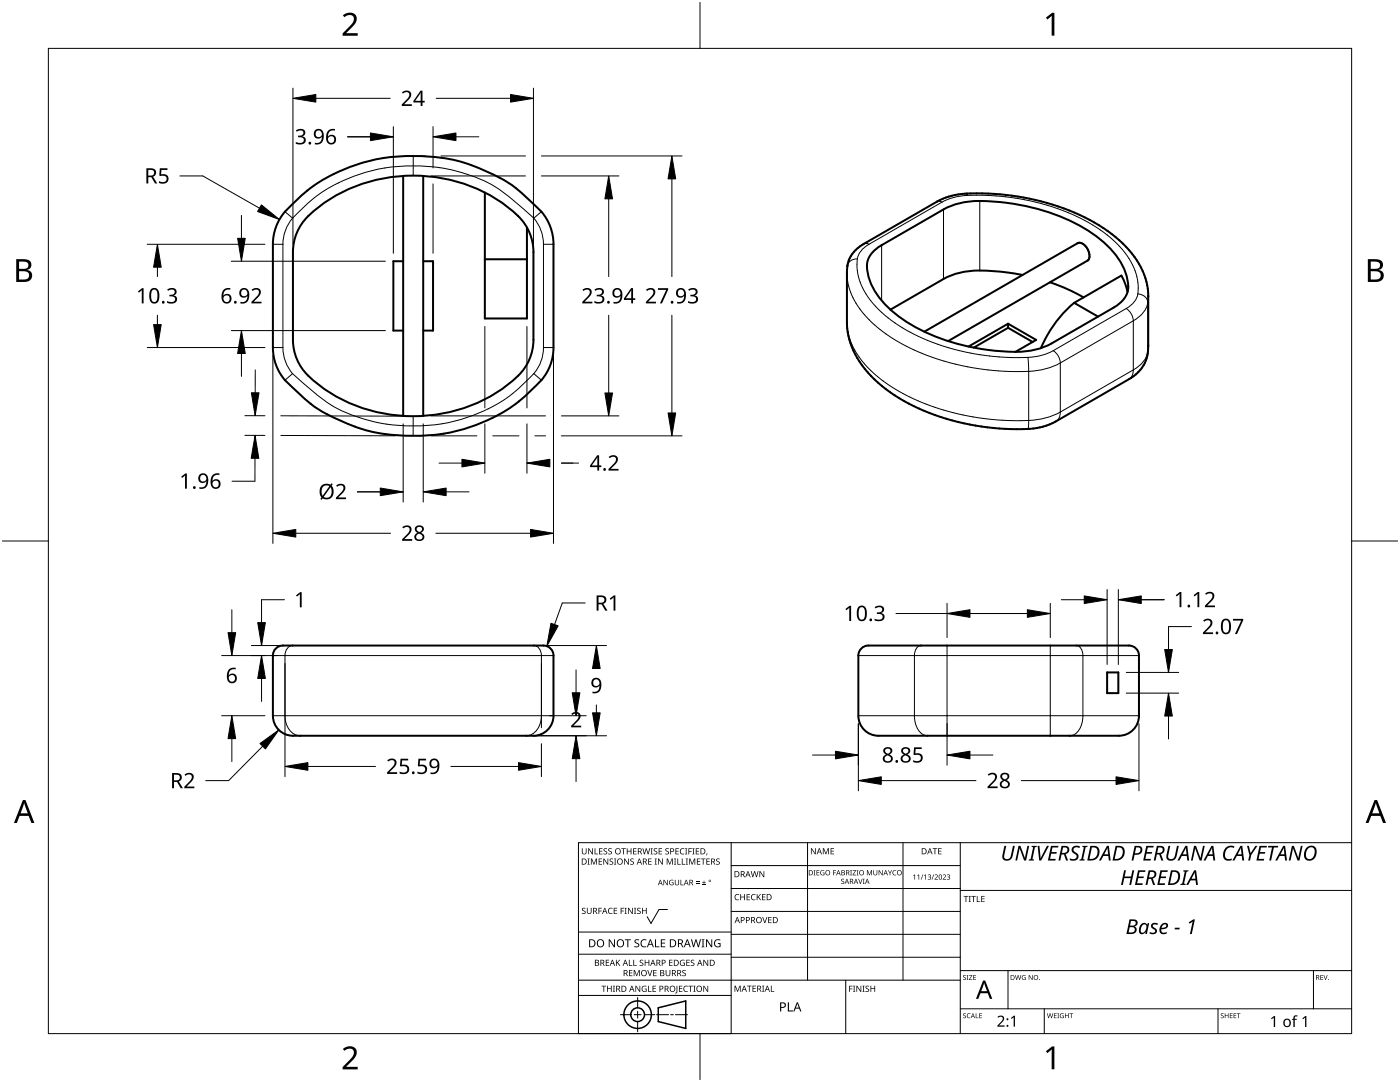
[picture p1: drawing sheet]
<svg xmlns="http://www.w3.org/2000/svg" width="279mm" height="216mm" viewBox="0 0 279 216" stroke-linecap="round" stroke-linejoin="round" font-family="sans-serif">
<g fill="none" stroke="#000" stroke-width=".4">
<path d="M80.5 35.1v47.9M84.5 35.1v47.9M96.8 38.4v25.1h8.4v-18.1M58 41.1a33.5 33.5 0 0 1 27.2-9.9 34.2 34.2 0 0 1 18.3 6.8l1.2 1.1a21.4 21.4 0 0 1 4.7 5.1l.8 2.2 .2 1.6 .1 21.3a10.5 10.5 0 0 1-4.1 8.2 33.4 33.4 0 0 1-25.6 9.4 33.9 33.9 0 0 1-19.4-6.8l-1.2-1.1a21.4 21.4 0 0 1-4.6-5.1l-.9-2.2-.2-1.6v-21.4a10.1 10.1 0 0 1 3.5-7.6zM61.5 43.1a31.2 31.2 0 0 1 41.9 0 10 10 0 0 1 3.1 7.2v17.5a10.3 10.3 0 0 1-4.2 8.2 31.3 31.3 0 0 1-40.8-1 10 10 0 0 1-3-7.2v-17.5a10 10 0 0 1 3-7.2zM80.5 52.1h-2v13.9h2M84.5 52.1h1.9v13.9h-1.9M96.8 51.7h8.4M174.2 50.3l1.7-1.4 12.4-7.1a18.5 18.5 0 0 1 10.6-1.5 41 41 0 0 1 19.1 6.3 15.3 15.3 0 0 1 7 9.3 4.4 4.4 0 0 1-2.1 5.1l-13 7.5a18.5 18.5 0 0 1-10.7 1.5 41 41 0 0 1-19.1-6.3 15.3 15.3 0 0 1-6.9-9.3 4.2 4.2 0 0 1 1-4.1zM204.1 54.9a35.7 35.7 0 0 0-12.2-.6l-3 1-11.2 6.5M209.5 56.3l3.2 1.2 3.5 1.8M215 48.5l-30.5 17.7"/>
<path d="M215 48.5h.1M215 48.5a2.02 2.02 0 0 1 2.3 1.9l.1 1-.4 .6-27.8 16.1M225 58.3l-.4-1.7-.8-1.6-9.4 5.4M229.2 59.1v9.9M229.2 59.1h.1M229.2 59.1a15.6 15.6 0 0 0-6.3-11.6l-2.7-2-3-1.8-3.3-1.5-3.8-1.4-3.8-1-4.1-.7-4.1-.4-4.1-.1-3.4 .3-2.8 .9-15.5 8.9a6 6 0 0 0-3.3 5.8v9.8M169 64.3v.5a17.3 17.3 0 0 0 7.4 12.5l2.6 1.9 3.1 1.7 3.4 1.5 3.7 1.2 3.7 1 3.9 .6 3.8 .4h4l2.9-.3 2.6-.9 15.2-8.8a7.1 7.1 0 0 0 3.9-6.5M201.2 65.4l4.9 2.8M201.2 64.6v.8M201.2 65.4l-6.9 4M201.2 64.6l5.6 3.2-4.1 2.4M201.2 64.6l-7.9 4.5"/>
<path d="M214.4 60.4l4.7 2.8M214.4 60.4a24.3 24.3 0 0 0-6.7 9.1M55 129.4l.9-.5 .6-.1h52a2 2 0 0 1 2 2v12a4 4 0 0 1-4 4h-48a4 4 0 0 1-4-4v-12v-.5zM220.9 134.2h2.3v4.1h-2.3zM227.3 130.7a2 2 0 0 0-2-1.9h-52a2 2 0 0 0-2 2v12M227.3 130.8v12M227.3 142.7a4 4 0 0 1-4 4.1h-48a4 4 0 0 1-4-3.9"/>
</g>
<g fill="none" stroke="#000" stroke-width=".2">
<path d="M193 38.6v.4M193 39l5.8 .1 5.6 .7 5.4 1.4 5 2a23.3 23.3 0 0 1 11.2 9.7 10.1 10.1 0 0 1 1.1 5.7M193 39l-2.3 .3-1.5 .4-1.2 .6M54.5 48.7h2M56.5 48.7v20.6M56.9 42.2l1.5 1.3M58.4 43.5a8 8 0 0 0-1.9 5.2M58.4 43.5a31.9 31.9 0 0 1 27.6-10.2 29.6 29.6 0 0 1 18.9 8.8l1.6 1.4M106.5 43.5a8 8 0 0 1 2 5.2M108.1 42.2l-1.6 1.3M108.5 48.7v20.6M108.5 48.7h2"/>
<path d="M169 54.5a14.1 14.1 0 0 0 5.5 10.3 41.7 41.7 0 0 0 22.3 9l4.1 .3h4.4M171.1 51.7a12.1 12.1 0 0 0 4.2 10.1 36.9 36.9 0 0 0 19.2 8.8l5.3 .6 5.3 .1M171.1 51.7a1.73 1.73 0 0 0-2 1.3M172.4 48.6h.5l.5 .1M173.4 48.7a4.2 4.2 0 0 0-2.3 3M175.9 48.9v11.1M187 40.2l.4-.1 .6 .2M188 40.3l-14.6 8.4M188.3 41.8v13.9M195.5 40.1v13.9M225.2 57.2v.2M227.1 58.6a1.99 1.99 0 0 1 2 1.8"/>
<path d="M227.1 58.6a4.2 4.2 0 0 1-2.3 3M229.2 59.1l-.1 1.3M54.5 69.3h2M56.5 69.3a8 8 0 0 0 1.9 5.3M58.4 74.6l1.6 1.4a31.1 31.1 0 0 0 9.6 6.6 33.9 33.9 0 0 0 32.7-4.1l4.2-3.9M58.4 74.6l-1.5 1.3M106.5 74.6l1.6 1.3M108.5 69.3a8 8 0 0 1-2 5.3M108.5 69.3h2M169 64.3a14.1 14.1 0 0 0 5.6 10.4 41.4 41.4 0 0 0 20.8 8.7l4.7 .5h5.2M205.1 71.3l.2 2.8M205.3 74.1v9.8"/>
<path d="M210.2 70l-1.3 .6-1.4 .4-2.4 .3M210.2 70a3.1 3.1 0 0 1 1.4 2.4M211.6 72.4a14.1 14.1 0 0 1-6.3 1.7M211.6 72.4v9.8M224.8 61.6a3.1 3.1 0 0 1 1.4 2.4M224.8 61.6l-14.6 8.4M226.2 73.8a2.08 2.08 0 0 1-.9 1.8M226.2 64l-14.6 8.4M226.2 64v9.8M226.2 73.8l-14.6 8.4M229.1 70.2a5.2 5.2 0 0 1-2.9 3.6M229.1 60.4a5.2 5.2 0 0 1-2.9 3.6"/>
<path d="M229.1 70.2v.3M229.1 60.4v9.8M229.2 69.1l-.1 1.1M229.2 69v.1M229.2 68.9v.1M205.3 83.9l-.1 1.7M211.6 82.2a2.08 2.08 0 0 1-.8 1.9M211.6 82.2a14.1 14.1 0 0 1-6.3 1.7M54.5 130.8h56M58.4 128.8a1.81 1.81 0 0 0-1.5 2v12a3.6 3.6 0 0 0 3 4M106.5 128.8a1.81 1.81 0 0 1 1.6 2v12a3.6 3.6 0 0 1-3.1 4M171.3 130.8h56"/>
<path d="M183.8 128.8a1.77 1.77 0 0 0-1.3 2v12a4.1 4.1 0 0 0 2.1 3.9l.5 .1M189 128.8v18M209.6 128.8v18M214.8 128.8a1.77 1.77 0 0 1 1.3 2v12a4.1 4.1 0 0 1-2.1 3.9l-.5 .1M54.5 142.8h56M171.3 142.8h56"/>
</g>
<path d="M9.7 9.7h260v196.5h-260z" fill="none" stroke="#000" stroke-width=".2"/>
<path d="M139.7 .5v9.2M.5 108h9.2M269.7 108h9.2M139.7 206.2v9.2" fill="none" stroke="#000" stroke-width=".2"/>
<g fill="#000">
<path d="M68.4 3.1a1.64 1.64 0 0 1 2.8 .4 2.52 2.52 0 0 1-1.2 2.2l-.9 .9h2.3v.5h-3v-.4l1.2-1.2a1.95 1.95 0 0 0 .9-2.2 1.23 1.23 0 0 0-1.8 .1zM208.7 3.5l1.3-.9h.4v4.5h-.5v-4l-.9 .8zM68.4 209.3a1.64 1.64 0 0 1 2.8 .4 2.52 2.52 0 0 1-1.2 2.2l-.9 1h2.3v.5h-3v-.5l1.2-1.2a1.95 1.95 0 0 0 .9-2.1 1.23 1.23 0 0 0-1.8 .1zM208.7 209.8l1.3-1h.4v4.6h-.5v-4l-.9 .7z"/>
<path d="M3.2 51.7h1.3a1.28 1.28 0 0 1 1.7 1.3 1.04 1.04 0 0 1-.8 .9 1.23 1.23 0 0 1 1 1.5 1.23 1.23 0 0 1-1.6 .9h-1.6zM3.8 54.1v1.7h.9a.86 .86 0 0 0 1.1-.9 .86 .86 0 0 0-1.1-.8zM3.8 52.2v1.4h.8a.78 .78 0 0 0 1.1-.7 .78 .78 0 0 0-1.1-.7z"/>
<path d="M273 51.7h1.3a1.28 1.28 0 0 1 1.7 1.3 1.04 1.04 0 0 1-.9 .9 1.23 1.23 0 0 1 1 1.5 1.23 1.23 0 0 1-1.5 .9h-1.6zM273.6 54.1v1.7h.9a.86 .86 0 0 0 1.1-.9 .86 .86 0 0 0-1.2-.8zM273.6 52.2v1.4h.8a.78 .78 0 0 0 1-.7 .78 .78 0 0 0-1.1-.7z"/>
<path d="M4.6 159.6h.5l1.8 4.6h-.6l-.6-1.4h-1.8l-.5 1.4h-.6zM4.8 160.2l-.7 2.1h1.4z"/>
<path d="M274.3 159.6h.5l1.8 4.6h-.6l-.5-1.4h-1.8l-.6 1.4h-.6zM274.6 160.2l-.7 2.1h1.4z"/>
</g>
<g fill="none" stroke="#000" stroke-width=".2">
<path d="M145.9 168.1v38.1h-30.5v-38.1h154.3M145.9 172.7h45.7M145.9 177.3h45.7M161.2 168.1v27.5M180.2 168.1v27.5M191.6 168.1v38.1M191.6 177.7h78.1M115.4 198.6h30.5M115.4 195.6h76.2M115.4 190.4h30.5M115.4 186h30.5M127.3 199v2.1"/>
<path d="M133.2 181.5h-1.7l-1.6 2.8-.7-1.4M145.9 181.9h45.7M145.9 186.4h45.7M145.9 191h45.7M168.8 195.6v10.6M191.6 193.7h78.1M201.2 193.7v7.6M262.1 193.7v7.6M123.8 202.5h2.1M126.6 202.5h1.3M127.3 201.8v1.4M127.3 203.8v2.1"/>
<path d="M128.6 202.5h2.1M131 202.5h2.4M133.8 202.5h.6M134.8 202.5h2.4M191.6 201.3h78.1M208.4 201.3v4.9M243.1 201.3v4.9"/>
</g>
<g fill="#000">
<path d="M116.1 169.3h.2v.8a.32 .32 0 0 0 .3 .3 .32 .32 0 0 0 .3-.3v-.8h.2v.8a.47 .47 0 0 1-.5 .4 .47 .47 0 0 1-.5-.5zM117.3 171.3h.4l-.1 .1v1l.1 .1h-.4l.1-.1v-1zM117.4 169.3h.2l.6 1v-1h.1v1.2h-.1l-.7-1v1h-.1zM117.9 171.3h.3l.3 1 .4-1h.2v1.2h-.1v-1l-.4 1h-.1l-.4-1v1h-.2zM118.7 169.3h.1v1h.6v.2h-.7zM119.5 171.3h.7v.1h-.6v.4h.5v.2h-.5v.4h.6v.1h-.7zM119.6 169.3h.6v.1h-.5v.4h.5v.1h-.5v.4h.5v.2h-.6zM120.5 169.4l.4-.1h.3l-.1 .1a.25 .25 0 0 0-.4-.1 .25 .25 0 0 0 0 .4 .4 .4 0 0 1 .5 .3 .4 .4 0 0 1-.3 .5 .4 .4 0 0 1-.5-.2h.2a.27 .27 0 0 0 .4-.1 .27 .27 0 0 0-.3-.3l-.2-.2zM120.4 171.3h.2l.6 1v-1h.2v1.2h-.2l-.6-1v1h-.2zM121.4 169.4l.5-.1h.2v.1a.25 .25 0 0 0-.4-.1 .25 .25 0 0 0 0 .4 .4 .4 0 0 1 .4 .3 .4 .4 0 0 1-.2 .5 .4 .4 0 0 1-.5-.2h.1a.27 .27 0 0 0 .5-.1 .27 .27 0 0 0-.4-.3l-.2-.2zM121.7 171.4l.4-.1 .3 .1-.1 .1a.25 .25 0 0 0-.4-.1 .25 .25 0 0 0 0 .4 .4 .4 0 0 1 .5 .3 .4 .4 0 0 1-.3 .5 .4 .4 0 0 1-.5-.3l.2 .1a.27 .27 0 0 0 .4-.2 .27 .27 0 0 0-.3-.3l-.2-.2zM122.5 171.3h.5l-.2 .1v1l.2 .1h-.5l.2-.1v-1z"/>
<path d="M124 169.3h.9v.1h-.4v1.1h-.1v-1.1h-.4zM124.6 171.3h.1l.7 1v-1h.1v1.2h-.2l-.6-1v1h-.1zM125.1 169.3h.1v.5h.7v-.5h.1v1.2h-.1v-.6h-.7v.6h-.1zM125.8 171.4l.5-.1 .2 .1v.1a.25 .25 0 0 0-.4-.1 .25 .25 0 0 0 0 .4 .4 .4 0 0 1 .4 .3 .4 .4 0 0 1-.2 .5 .4 .4 0 0 1-.5-.3l.1 .1a.27 .27 0 0 0 .5-.2 .27 .27 0 0 0-.4-.3l-.2-.2zM126.4 169.3h.6v.1h-.5v.4h.5v.1h-.5v.4h.5v.2h-.6zM128.2 169.3h.2l.2 1 .3-1h.2l.2 1 .3-1h.1l-.3 1.2h-.1l-.3-1.1-.3 1.1h-.2zM129.4 171.3h.6v.1h-.5v.4h.5v.2h-.5v.4h.5v.1h-.6zM129.8 169.3h.5l-.2 .1v1l.2 .1h-.5l.2-.1v-1zM130.7 171.3h.4l-.1 .1v1l.1 .1h-.4l.1-.1v-1zM130.5 169.4l.4-.1h.3l-.1 .1a.25 .25 0 0 0-.4-.1 .25 .25 0 0 0 0 .4 .4 .4 0 0 1 .5 .3 .4 .4 0 0 1-.3 .5 .4 .4 0 0 1-.5-.2h.2a.27 .27 0 0 0 .4-.1 .27 .27 0 0 0-.3-.3l-.2-.2zM131.4 169.3h.7v.1h-.5v.4h.5v.1h-.5v.4h.5v.2h-.7zM131.3 171.3h.2l.7 1-.1-1h.2v1.2h-.2l-.6-1v1h-.2z"/>
<path d="M132.4 175.6h.2l.6 .9v-.9h.1v1h-.2l-.6-.9v.9h-.1zM132.8 169.4l.4-.1h.3l-.1 .1a.25 .25 0 0 0-.3-.1 .25 .25 0 0 0 0 .4 .4 .4 0 0 1 .4 .3 .4 .4 0 0 1-.3 .5 .4 .4 0 0 1-.4-.2h.1a.27 .27 0 0 0 .5-.1 .27 .27 0 0 0-.4-.3l-.2-.2zM133.1 171.3h.2l.4 1 .4-1h.2v1.2h-.2v-1l-.4 1h-.1l-.4-1v1h-.1zM133.7 175.7l.5-.2 .2 .1v.1a.45 .45 0 0 0-.7 .4 .45 .45 0 0 0 .6 .4v-.3h-.2v-.1h.3v.5a.6 .6 0 0 1-.8-.1 .6 .6 0 0 1 .1-.8zM134.5 171.3h.4l-.1 .1v1l.1 .1h-.4l.2-.1v-1zM135.2 171.3h.1v1.1h.6v.1h-.7zM134.8 169.3h.7v.1h-.6v.4h.5v.1h-.5v.4h.6v.2h-.7zM134.7 175.6h.1v.7a.28 .28 0 0 0 .3 .2 .28 .28 0 0 0 .3-.2v-.7h.1v.7a.42 .42 0 0 1-.4 .4 .42 .42 0 0 1-.4-.4zM135.8 175.6h.1v.9h.5v.1h-.6zM136.1 171.3h.1v1.1h.6v.1h-.7zM135.8 169.4l.5-.2 .3 .1-.1 .1a.49 .49 0 0 0-.7 .5 .49 .49 0 0 0 .8 .4 .52 .52 0 0 1-.7 .1 .52 .52 0 0 1-.2-.6zM136.7 169.3h.5l-.2 .1v1l.2 .1h-.5l.2-.1v-1z"/>
<path d="M136.9 171.3h.4l-.1 .1v1l.1 .1h-.4l.1-.1v-1zM137.4 169.3h.7v.1h-.6v.4h.5v.2h-.5v.5h-.1zM137.5 171.3h.3l.3 1 .4-1h.3v1.2h-.2v-1l-.4 1h-.1l-.4-1v1h-.2zM138.2 169.3h.4l-.1 .1v1l.1 .1h-.4l.1-.1v-1zM138.9 176.2h.7v.1h-.7zM138.9 175.9h.7v.1h-.7zM138.9 169.3h.6v.1h-.5v.4h.5v.1h-.5v.4h.5v.2h-.6zM139.1 171.3h.7v.1h-.6v.4h.5v.2h-.5v.4h.6v.1h-.7zM140.1 176.5h.8v.1h-.8zM139.9 171.3h.9v.1h-.4v1.1h-.1v-1.1h-.4zM140.4 175.7h.2v.3h.3v.2h-.3v.3h-.2v-.3h-.3v-.2h.3zM141 170.3h.2l-.3 .4z"/>
<path d="M141 171.3h.7v.1h-.6v.4h.5v.2h-.5v.4h.6v.1h-.7zM143 171.4l.4-.1 .2 .1v.1a.25 .25 0 0 0-.4-.1 .25 .25 0 0 0 0 .4 .4 .4 0 0 1 .5 .3 .4 .4 0 0 1-.3 .5 .4 .4 0 0 1-.5-.3l.2 .1a.27 .27 0 0 0 .4-.2 .27 .27 0 0 0-.3-.3l-.3-.2zM146.8 178.6l.4-.2 .3 .1v.1a.49 .49 0 0 0-.7 .4 .49 .49 0 0 0 .7 .5 .52 .52 0 0 1-.7 0 .52 .52 0 0 1-.2-.6zM147.7 178.4h.2v.5h.6v-.5h.2v1.2h-.2v-.5h-.6v.5h-.2zM149 178.4h.7v.1h-.5v.4h.4v.2h-.4v.4h.5v.1h-.7zM150 178.6l.5-.2 .3 .1-.1 .1a.49 .49 0 0 0-.7 .4 .49 .49 0 0 0 .8 .5 .52 .52 0 0 1-.7 0 .52 .52 0 0 1-.2-.6zM149.8 173.8h.2l.2 1.1 .3-1.1h.2l.3 1.1 .2-1.1h.2l-.3 1.2h-.2l-.3-1-.3 1h-.1zM151 178.4h.2v.6l.5-.6h.2l-.5 .5 .5 .7h-.2l-.4-.6-.1 .6h-.2zM151.6 173.8h.1l.7 1v-1h.1v1.2h-.2l-.6-1v1h-.1zM152.1 178.4h.7v.1h-.6v.4h.5v.2h-.5v.4h.6v.1h-.7zM162.4 173.6h.4l-.2 .1v.9l.2 .1h-.4l.1-.1v-.9zM161.8 169.3h.2l.7 1v-1h.1v1.2h-.2l-.6-1v1h-.2z"/>
<path d="M162.9 173.6h.6v.2h-.4v.3h.4v.1h-.4v.3h.4v.2h-.6zM163.8 173.8l.4-.2 .3 .1v.1a.42 .42 0 0 0-.7 .3 .42 .42 0 0 0 .6 .4v-.3h-.2v-.1h.3v.5a.56 .56 0 0 1-.7-.1 .56 .56 0 0 1 0-.7zM164.2 169.3h.2l.4 .9 .4-.9h.2v1.2h-.1v-1.1l-.4 1.1h-.1l-.4-1.1v1.1h-.2zM166.3 173.6h.5v.2h-.4v.3h.4v.1h-.4v.5h-.1zM165.8 169.3h.6v.1h-.5v.4h.5v.1h-.5v.4h.5v.2h-.6zM167.9 175.5l.4-.2 .2 .1-.1 .1a.24 .24 0 0 0-.3-.1 .24 .24 0 0 0-.1 .3 .24 .24 0 0 0 .3 .1 .33 .33 0 0 1 .1 .6 .33 .33 0 0 1-.5 0v-.2a.26 .26 0 0 0 .4 .1 .26 .26 0 0 0 0-.3 .26 .26 0 0 0-.3-.2zM169.7 173.6h.3l-.1 .1v.9l.1 .1h-.3l.1-.1v-.9zM170.2 173.6h.6l-.5 .9h.5v.2h-.7l.6-.9h-.5zM171.3 175.4h.1l.3 .8 .3-.8h.1l-.3 1h-.2zM171 173.6h.3l-.1 .1v.9l.1 .1h-.3l.1-.1v-.9zM172.2 175.4h.4l-.2 .1v.8l.2 .1h-.4l.1-.1v-.8zM173 173.6h.2l.3 .9 .3-.9h.2v1.1h-.1v-.9l-.4 .9-.4-.9v.9h-.1z"/>
<path d="M174.3 173.6h.1v.7a.26 .26 0 0 0 .3 .3 .26 .26 0 0 0 .3-.3v-.7h.1v.7a.39 .39 0 0 1-.4 .4 .39 .39 0 0 1-.4-.4zM175.4 173.6h.1l.5 .9v-.9h.2v1.1h-.2l-.5-.9v.9h-.1zM177.2 173.6h.2l.2 .5 .3-.5h.1l-.3 .7v.4h-.1v-.4zM178.2 173.8l.4-.2 .3 .1-.1 .1a.41 .41 0 0 0-.6 .4 .41 .41 0 0 0 .6 .3 .48 .48 0 0 1-.7 0 .48 .48 0 0 1 .1-.7zM182.2 174.7l.4-.2v1h-.1v-.9l-.2 .2zM183.1 174.7l.3-.2v1h-.1v-.9l-.2 .2zM184.1 174.5h.2l-.4 1h-.1zM184.4 174.7l.4-.2v1h-.1v-.9l-.2 .2zM185.2 174.6a.32 .32 0 0 1 .5-.1 .32 .32 0 0 1-.1 .5 .32 .32 0 0 1 .2 .4 .32 .32 0 0 1-.5 .1l-.1-.1a.26 .26 0 0 0 .3 .1 .26 .26 0 0 0 .1-.4l-.3-.2a.23 .23 0 0 0 .3 0 .23 .23 0 0 0-.1-.4 .23 .23 0 0 0-.3 .2zM186.3 174.5h.1l-.4 1h-.1zM186.1 169.3h.9v.1h-.3v1.1h-.2v-1.1h-.4zM186.5 174.6a.37 .37 0 0 1 .6 0 .37 .37 0 0 1-.2 .6l-.2 .2h.5v.1h-.7l.3-.4a.27 .27 0 0 0 .3-.3 .27 .27 0 0 0-.4-.2z"/>
<path d="M187.2 169.3h.7v.1h-.5v.4h.5v.1h-.5v.4h.5v.2h-.7zM188.2 174.6a.37 .37 0 0 1 .6 0 .37 .37 0 0 1-.3 .6l-.2 .2h.5v.1h-.7l.3-.4a.27 .27 0 0 0 .3-.3 .27 .27 0 0 0-.4-.2zM189 174.6a.32 .32 0 0 1 .5-.1 .32 .32 0 0 1-.1 .5 .32 .32 0 0 1 .2 .4 .32 .32 0 0 1-.5 .1l-.1-.1a.26 .26 0 0 0 .3 .1 .26 .26 0 0 0 .1-.4l-.3-.2a.23 .23 0 0 0 .3 0 .23 .23 0 0 0-.1-.4 .23 .23 0 0 0-.3 .2zM192.3 178.8h.9v.1h-.3v1.1h-.2v-1.1h-.4zM193.3 178.8h.5l-.2 .1v1l.2 .1h-.5l.2-.1v-1zM193.8 178.8h1v.1h-.4v1.1h-.2v-1.1h-.4zM194.9 178.8h.2v1.1h.5v.1h-.7zM195.8 178.8h.7v.1h-.5v.4h.5v.1h-.5v.5h.5v.1h-.7zM200.5 168.8h.3l-.4 1.8a.69 .69 0 0 0 .6 .9 .69 .69 0 0 0 .8-.8l.4-1.9h.3l-.4 1.9a1.09 1.09 0 0 1-.9 1 1.09 1.09 0 0 1-1.2-.6zM203.3 168.8h.3l.9 2.4 .5-2.4h.4l-.6 2.9h-.4l-.9-2.4-.5 2.4h-.4zM205.9 168.8h1v.2l-.4 .1-.5 2.3 .4 .1-.1 .2h-1v-.2l.4-.1 .5-2.3-.3-.1zM207.1 168.8h.3l.3 2.5 1.2-2.5h.4l-1.5 2.9h-.4z"/>
<path d="M209.8 168.8h1.4v.3h-1.2l-.1 .9h1l-.1 .3h-1l-.2 1.1h1.1l-.1 .3h-1.5zM214.1 169l.5-.2h.6l.3 .1-.1 .3a.63 .63 0 0 0-.8-.1 .63 .63 0 0 0-.3 .7l.1 .1a.94 .94 0 0 1 .8 1.2 .94 .94 0 0 1-1.2 .6l-.5-.1v-.3a.8 .8 0 0 0 .8 .2 .8 .8 0 0 0 .6-.7l-.3-.3a.89 .89 0 0 1-.7-.6 .89 .89 0 0 1 .2-.9zM216 168.8h1.1l-.1 .2-.3 .1-.5 2.3 .3 .1-.1 .2h-1l.1-.2 .3-.1 .5-2.3-.3-.1zM224.3 173.7h.4l-.3 1.2h1.3l.3-1.2h.4l-.7 2.9h-.3l.3-1.4h-1.3l-.3 1.4h-.4zM227.1 173.7h1.5l-.1 .3h-1.1l-.2 .9h1.1l-.1 .3h-1l-.3 1.1h1.2l-.1 .3h-1.5zM228.8 168.8h1.5l-.1 .3h-1.1l-.2 .9h1v.3h-1.1l-.2 1.1h1.1l-.1 .3h-1.5zM231.6 173.7h1.5l-.1 .3h-1.1l-.2 .9h1v.3h-1.1l-.2 1.1h1.1l-.1 .3h-1.4zM233.2 168.8h.4l-.4 1.8a.69 .69 0 0 0 .6 .9 .69 .69 0 0 0 .7-.8l.4-1.9h.4l-.5 1.9a1.09 1.09 0 0 1-.8 1 1.09 1.09 0 0 1-1.2-.6zM236.2 173.7h1v.2h-.4l-.5 2.4 .3 .1v.2h-1v-.2l.3-.1 .5-2.4h-.3zM238.3 168.8h.4l.9 2.4 .5-2.4h.3l-.6 2.9h-.4l-.9-2.4-.5 2.4h-.3zM244.7 169.1a1.51 1.51 0 0 1 1.7-.2l-.2 .3a1.3 1.3 0 0 0-1.5 .5 1.3 1.3 0 0 0 .2 1.7l.9-.1v.3a1.22 1.22 0 0 1-1.5-.2 1.22 1.22 0 0 1-.1-1.5zM248.9 168.8h.3l.4 1.4 .9-1.4h.5l-1.3 1.8-.2 1.1h-.4l.2-1.1z"/>
<path d="M251.4 168.8h1.4v.3h-1.1l-.2 .9h1v.3h-1.1l-.2 1.1h1.1l-.1 .3h-1.5zM253.1 168.8h2l-.1 .3h-.8l-.5 2.6h-.4l.6-2.6h-.8zM257.8 168.8h.4l.9 2.4 .5-2.4h.4l-.7 2.9h-.3l-1-2.4-.5 2.4h-.3zM116.2 181.3l.4-.2 .3 .1-.1 .1a.25 .25 0 0 0-.4-.1 .25 .25 0 0 0 0 .4 .4 .4 0 0 1 .5 .3 .4 .4 0 0 1-.3 .5 .4 .4 0 0 1-.5-.2h.2a.27 .27 0 0 0 .4-.1 .27 .27 0 0 0-.3-.3l-.2-.2zM117.1 181.1h.2v.8a.32 .32 0 0 0 .3 .3 .32 .32 0 0 0 .3-.3v-.8h.2v.8a.47 .47 0 0 1-.5 .5 .47 .47 0 0 1-.5-.5zM119.4 181.1h.7v.2h-.5v.4h.5v.1h-.5v.6h-.2zM120 196.7h1v.1h-.4v1.1h-.2v-1.1h-.4zM120.9 191.5h.7v.1h-.6v.4h.5v.2h-.5v.4h.6v.1h-.7zM121.5 181.3l.4-.2 .4 .1-.1 .1a.49 .49 0 0 0-.7 .5 .49 .49 0 0 0 .7 .4 .52 .52 0 0 1-.6 .1 .52 .52 0 0 1-.3-.6zM121.1 196.7h.2v.5h.6v-.5h.2v1.2h-.2v-.6h-.6v.6h-.2zM121.5 187.4h.2l.9 1.3v-1.3h.1v1.6h-.2l-.8-1.3v1.3h-.2zM122.3 196.7h.4l-.1 .1v1l.1 .1h-.4l.2-.1v-1z"/>
<path d="M122.5 181.1h.7v.2h-.6v.4h.5v.1h-.5v.4h.6v.2h-.7zM122.9 191.5h.2v.6l.5-.6h.2l-.5 .5 .5 .7h-.2l-.4-.6-.1 .6h-.2zM123.9 181.1h.6v.2h-.5v.4h.5v.1h-.5v.6h-.1zM124.7 181.1h.4l-.2 .2v.9l.2 .2h-.4l.1-.2v-.9zM124.7 187.4h1.2v.2h-.5v1.4h-.2v-1.4h-.5zM125.5 191.5h.2v1.1h.5v.1h-.7zM125.5 193.6h.7v.1h-.5v.4h.5v.1h-.5v.4h.5v.2h-.7zM125.3 181.1h.2l.7 1.1-.1-1.1h.2v1.3h-.2l-.6-1v1h-.2zM126.4 191.5h.1v1.1h.6v.1h-.7zM126.5 181.1h.5l-.2 .2v.9l.2 .2h-.5l.2-.2v-.9zM126.5 193.6h.2l.4 1 .4-1h.2v1.2h-.2v-1.1l-.4 1.1h-.1l-.4-1.1v1.1h-.1zM126.7 187.6l.3-.2 .6 .1-.2 .1a.33 .33 0 0 0-.6 .2 .33 .33 0 0 0 .4 .4 .47 .47 0 0 1 .4 .6 .47 .47 0 0 1-.7 .2h-.3v-.2h.2a.35 .35 0 0 0 .6-.2 .35 .35 0 0 0-.5-.4l-.3-.2z"/>
<path d="M126.8 196.7h.2l.6 1v-1h.2v1.2h-.2l-.7-1 .1 1h-.2zM127.2 181.3l.4-.2 .3 .1-.1 .1a.25 .25 0 0 0-.4-.1 .25 .25 0 0 0 0 .4 .4 .4 0 0 1 .5 .3 .4 .4 0 0 1-.3 .5 .4 .4 0 0 1-.5-.2h.2a.27 .27 0 0 0 .4-.1 .27 .27 0 0 0-.3-.3l-.2-.2zM127.7 191.6l.4-.1 .3 .1-.1 .1a.25 .25 0 0 0-.3-.1 .25 .25 0 0 0 0 .4 .4 .4 0 0 1 .4 .3 .4 .4 0 0 1-.3 .5 .4 .4 0 0 1-.4-.3l.1 .1a.27 .27 0 0 0 .5-.2 .27 .27 0 0 0-.4-.3l-.2-.2zM128 187.6l.6-.2 .4 .1-.1 .2a.63 .63 0 0 0-.9 .5 .63 .63 0 0 0 1 .6v.2a.83 .83 0 0 1-1.1-.3 .83 .83 0 0 1 .1-1.1zM128.2 196.8l.6-.1 .2 .1v.1a.5 .5 0 0 0-.8 .4 .5 .5 0 0 0 .7 .5v-.4h-.3v-.1h.4v.6a.66 .66 0 0 1-.8-.2 .66 .66 0 0 1 0-.9zM128.1 181.1h.2v.6h.6v-.6h.2v1.3h-.2v-.6h-.6v.6h-.2zM129.2 193.6h.1l.4 1 .3-1h.2l-.4 1.2h-.2zM129.3 196.7h.2v1.1h.5v.1h-.7zM128.7 191.5h.1v.5h.6v-.5h.2v1.2h-.2v-.5h-.6v.5h-.1zM130.7 187.4h.2v1.4h.7v.2h-.9zM130.2 196.7h.7v.1h-.5v.4h.5v.1h-.5v.5h.5v.1h-.7zM130.4 193.6h.6v.1h-.5v.4h.5v.1h-.5v.4h.5v.2h-.6z"/>
<path d="M131.9 187.4h.9v.2h-.7v.5h.6v.2h-.6v.5h.7v.2h-.9zM132.8 193.6h.2v.7a.32 .32 0 0 0 .3 .4 .32 .32 0 0 0 .3-.4v-.7h.2v.7a.47 .47 0 0 1-.5 .5 .47 .47 0 0 1-.5-.5zM133.5 191.5h.7v.1h-.5v.4h.5v.2h-.5v.4h.5v.1h-.7zM135 196.7h.2v1.3l-.1 .2h-.3l-.1-.1 .3-.2zM135.5 196.7h.7v.1h-.5v.4h.4v.1h-.4v.5h.5v.1h-.7zM135.8 191.7l.5-.2 .4 .1-.1 .1a.5 .5 0 0 0-.8 .4 .5 .5 0 0 0 .7 .5v-.4h-.2v-.1h.4v.6a.66 .66 0 0 1-.9-.1 .66 .66 0 0 1 0-.9zM136.2 193.7l.4-.2 .3 .1-.1 .1a.25 .25 0 0 0-.4-.1 .25 .25 0 0 0 0 .4 .4 .4 0 0 1 .5 .3 .4 .4 0 0 1-.3 .5 .4 .4 0 0 1-.5-.2h.2a.27 .27 0 0 0 .5-.1 .27 .27 0 0 0-.4-.3l-.2-.2zM136.5 196.8l.5-.1 .3 .1-.1 .1a.49 .49 0 0 0-.7 .4 .49 .49 0 0 0 .8 .4 .52 .52 0 0 1-.7 .1 .52 .52 0 0 1-.2-.6zM137 191.5h.6v.1h-.5v.4h.5v.2h-.5v.4h.5v.1h-.6zM137.4 196.7h.9v.1h-.4v1.1h-.1v-1.1h-.4zM137.9 191.6l.4-.1 .3 .1-.1 .1a.25 .25 0 0 0-.4-.1 .25 .25 0 0 0 0 .4 .4 .4 0 0 1 .5 .3 .4 .4 0 0 1-.3 .5 .4 .4 0 0 1-.5-.3l.2 .1a.27 .27 0 0 0 .4-.2 .27 .27 0 0 0-.3-.3l-.2-.2zM138.4 196.7h.4l-.1 .1v1l.1 .1h-.4l.1-.1v-1z"/>
<path d="M137.9 187.4h.2l.3 1.4 .4-1.4h.2l.4 1.4 .3-1.4h.2l-.4 1.6h-.2l-.4-1.3-.4 1.3h-.2zM140 187.4h.6l-.2 .2v1.3l.2 .1h-.6l.2-.1v-1.3zM140.4 196.7h.1l.7 1v-1h.1v1.2h-.1l-.7-1v1h-.1zM140.4 191.5h.2l.6 1v-1h.1v1.2h-.1l-.7-1v1h-.1zM140.9 187.4h.2l.9 1.3v-1.3h.1v1.6h-.2l-.8-1.3v1.3h-.2zM142.7 187.6l.7-.2 .4 .1-.1 .2a.65 .65 0 0 0-1 .5 .65 .65 0 0 0 .9 .6v-.4h-.3v-.2h.5v.7a.86 .86 0 0 1-1.1-.1 .86 .86 0 0 1 0-1.2zM146.6 196.7h.2l.4 1 .4-1h.2v1.2h-.1v-1.1l-.4 1.1h-.2l-.4-1.1v1.1h-.1zM149.1 196.7h.9v.1h-.4v1.1h-.1v-1.1h-.4zM150.2 196.7h.7v.1h-.6v.4h.5v.1h-.5v.5h.6v.1h-.7zM152.1 183h.2l.3 1 .4-1h.1l-.4 1.2h-.1zM152.1 196.7h.4l-.1 .1v1l.1 .1h-.4l.1-.1v-1zM153.8 196.7h.2v1.1h.5v.1h-.7z"/>
<path d="M153.3 183h.7v.1h-.5v.4h.5v.1h-.5v.5h.5v.1h-.7zM169.5 196.7h.6v.1h-.5v.5h.5v.1h-.5v.5h-.1zM170.2 196.7h.5l-.2 .1v1l.2 .1h-.5l.2-.1v-1zM170.9 196.7h.2l.6 1v-1h.2v1.2h-.2l-.6-1v1h-.2zM172.1 196.7h.5l-.2 .1v1l.2 .1h-.5l.2-.1v-1zM172.8 196.8l.4-.1h.2v.2a.25 .25 0 0 0-.4-.1 .25 .25 0 0 0 0 .4 .4 .4 0 0 1 .5 .3 .4 .4 0 0 1-.3 .4 .4 .4 0 0 1-.5-.2l.2 .1a.27 .27 0 0 0 .4-.2 .27 .27 0 0 0-.3-.3l-.3-.2zM173.7 196.7h.2v.5h.6v-.5h.2v1.2h-.2v-.6h-.6v.6h-.2zM192.2 194.7l.4-.1h.2l-.1 .1a.24 .24 0 0 0-.3 0 .24 .24 0 0 0-.1 .3 .24 .24 0 0 0 .4 .1 .31 .31 0 0 1 0 .4 .31 .31 0 0 1-.5-.1 .24 .24 0 0 0 .3 .1 .24 .24 0 0 0 .1-.3l-.4-.3zM192.9 194.6h.4l-.1 .1v.7l.1 .1h-.4l.1-.1v-.7zM193.4 194.6h.6l-.5 .8h.6v.1h-.7l.5-.8h-.5zM194.2 194.6h.6v.1h-.4v.3h.4v.1h-.4v.3h.4v.1h-.6zM202.6 194.6h.1l.2 .8 .2-.8h.2l.2 .8 .2-.8h.1l-.2 .9h-.2l-.2-.8-.2 .8h-.2z"/>
<path d="M204 194.7l.4-.1h.3l-.1 .1a.4 .4 0 0 0-.6 .4 .4 .4 0 0 0 .6 .3v-.3l-.2-.1h.3v.5a.53 .53 0 0 1-.7-.1 .53 .53 0 0 1 0-.7zM205.3 194.6h.1l.6 .8v-.8h.1v.9h-.2l-.5-.8v.8h-.1zM229.9 184.3a1.19 1.19 0 0 1 1.2 0l-.1 .3-.2-.1a.41 .41 0 0 0-.7 .2 .41 .41 0 0 0 .4 .5 .69 .69 0 0 1 .3 .9 .69 .69 0 0 1-.9 .3l-.5-.1v-.4l.5 .2a.43 .43 0 0 0 .6-.3 .43 .43 0 0 0-.4-.5l-.3-.2a.59 .59 0 0 1 .1-.8zM234.5 185.1h.9v.3h-1zM237.2 184l1-.5h.3l-.7 2.9h-.3l.5-2.5-.6 .4zM263.5 194.6h.6v.1h-.5v.3h.4v.1h-.4v.3h.5v.1h-.6zM264.1 194.6h.2l.2 .8 .3-.8h.2l-.4 .9h-.1zM157.2 200h.3v1.6h.8v.2h-1.1zM192.2 202.3l.4-.1h.2l-.1 .1a.24 .24 0 0 0-.3 0 .24 .24 0 0 0-.1 .3 .24 .24 0 0 0 .4 .1 .31 .31 0 0 1 0 .5 .31 .31 0 0 1-.5-.2 .24 .24 0 0 0 .3 .1 .24 .24 0 0 0 .1-.3l-.4-.2zM193.1 202.3l.3-.1h.3l-.1 .1a.39 .39 0 0 0-.5 .4 .39 .39 0 0 0 .5 .3 .46 .46 0 0 1-.6 0 .46 .46 0 0 1 .1-.7zM194.7 202.2h.1v.8h.5v.2h-.6zM195.4 202.2h.6v.1h-.4v.3h.4v.1h-.4v.4h.4v.1h-.6z"/>
<path d="M199.1 202.9a.76 .76 0 0 1 1.2 0 .76 .76 0 0 1-.3 1.1l-.6 .6h1.1v.3h-1.5v-.3l.8-.8a.52 .52 0 0 0 .3-.8 .52 .52 0 0 0-.9 .1zM201.7 203.1l.6-.4h.3v2.2h-.3v-1.9l-.4 .3zM209 202.2h.1l.2 .8 .2-.8h.1l.3 .8 .2-.8h.1l-.3 1h-.1l-.2-.9-.3 .9h-.1zM210.3 202.2h.6v.1h-.4v.3h.3v.1h-.3v.4h.4v.1h-.6zM211 202.2h.4l-.2 .1v.8l.2 .1h-.4l.1-.1v-.8zM211.6 202.3l.7-.1-.1 .1a.4 .4 0 0 0-.6 .4 .4 .4 0 0 0 .6 .3v-.2l-.2-.2h.3v.5a.53 .53 0 0 1-.7-.1 .53 .53 0 0 1 0-.7zM212.5 202.2h.2v.4h.5v-.4h.1v1h-.1v-.5h-.5v.5h-.2zM213.4 202.2h.8v.1h-.3v.9h-.2v-.9h-.3zM243.7 202.3l.3-.1h.2v.1a.24 .24 0 0 0-.3 0 .24 .24 0 0 0-.1 .3 .24 .24 0 0 0 .3 .1 .31 .31 0 0 1 0 .5 .31 .31 0 0 1-.5-.2 .24 .24 0 0 0 .4 .1 .24 .24 0 0 0 0-.3l-.3-.2zM244.4 202.2h.2v.4h.5v-.4h.1v1h-.1v-.5h-.5v.5h-.2zM245.4 202.2h.6v.1h-.4v.3h.4v.1h-.4v.4h.4v.1h-.6zM246.2 202.2h.5v.1h-.4v.3h.4v.1h-.4v.4h.4v.1h-.5z"/>
<path d="M246.8 202.2h.8v.1h-.3v.9h-.2v-.9h-.3zM253.7 203.2l.6-.5h.2v2.2h-.3v-1.9l-.4 .4zM258.2 202.7l.3-.1h.5l-.1 .3-.4-.1-.1 .2v.3h.4v.2h-.4v1.4h-.3v-1.4h-.3l.3-.2zM259.9 203.2l.6-.5h.2v2.2h-.2v-1.9l-.5 .4z"/>
<path d="M116.1 171.3h.4a.61 .61 0 0 1 .6 .6 .61 .61 0 0 1-.6 .6h-.4zM116.3 171.4v1h.1a.48 .48 0 0 0 .5-.5 .48 .48 0 0 0-.4-.5z"/>
<path d="M122.7 169.9a.61 .61 0 0 1 1.2 0 .61 .61 0 0 1-1.2 0zM122.9 169.9a.45 .45 0 0 0 .9 0 .45 .45 0 0 0-.9 0z"/>
<path d="M123.1 171.9a.61 .61 0 0 1 1.2 0 .61 .61 0 0 1-1.2 0zM123.3 171.9a.45 .45 0 0 0 .9 0 .45 .45 0 0 0-.9 0z"/>
<path d="M127.3 169.3h.3a.35 .35 0 0 1 .5 .2 .35 .35 0 0 1-.3 .4l.4 .6h-.2l-.3-.5h-.3v.5h-.1zM127.4 169.4v.4h.2a.23 .23 0 0 0 .3-.2 .23 .23 0 0 0-.3-.2z"/>
<path d="M127.5 171.3h.2l.4 1.2h-.1l-.2-.4h-.4l-.2 .4h-.1zM127.6 171.5l-.2 .5h.4z"/>
<path d="M128.3 171.3h.3a.35 .35 0 0 1 .5 .2 .35 .35 0 0 1-.3 .5l.4 .5h-.2l-.3-.5h-.2v.5h-.2zM128.5 171.4v.5h.1a.23 .23 0 0 0 .3-.2 .23 .23 0 0 0-.3-.3z"/>
<path d="M131.7 175.5h.1l.5 1.1h-.2l-.1-.3h-.4l-.2 .3h-.1zM131.8 175.7l-.2 .5h.3z"/>
<path d="M133.8 169.3h.3a.41 .41 0 0 1 .4 .5 .41 .41 0 0 1-.6 .2v.5h-.1zM133.9 169.4v.5a.29 .29 0 0 0 .5-.3 .29 .29 0 0 0-.5-.2z"/>
<path d="M136.9 175.5h.1l.4 1.1h-.1l-.1-.3h-.5l-.1 .3h-.1zM137 175.7l-.2 .5h.3z"/>
<path d="M137.6 175.6h.3a.31 .31 0 0 1 .4 .2 .31 .31 0 0 1-.2 .4l.3 .4h-.2l-.3-.4h-.2v.4h-.1zM137.7 175.7v.4h.2a.21 .21 0 0 0 .2-.2 .21 .21 0 0 0-.2-.2z"/>
<path d="M139.8 169.3h.4a.61 .61 0 0 1 .6 .6 .61 .61 0 0 1-.7 .6h-.3zM140 169.4v.9h.1a.48 .48 0 0 0 .5-.4 .48 .48 0 0 0-.4-.5z"/>
<path d="M141.4 175.8a.25 .25 0 0 1 .5 0 .25 .25 0 0 1-.5 0zM141.5 175.8a.15 .15 0 0 0 .3 0 .15 .15 0 0 0-.3 0z"/>
<path d="M141.9 171.3h.4a.35 .35 0 0 1 .4 .2 .35 .35 0 0 1-.2 .5l.3 .5h-.2l-.3-.5h-.2v.5h-.2zM142.1 171.4v.5h.2a.23 .23 0 0 0 .2-.2 .23 .23 0 0 0-.3-.3z"/>
<path d="M146.6 173.8h.4a.61 .61 0 0 1 .6 .6 .61 .61 0 0 1-.7 .6h-.3zM146.7 174v.9h.2a.48 .48 0 0 0 .5-.5 .48 .48 0 0 0-.5-.4z"/>
<path d="M147.8 173.8h.4a.35 .35 0 0 1 .4 .3 .35 .35 0 0 1-.2 .4l.3 .5h-.2l-.3-.5h-.2v.5h-.2zM148 174v.4h.2a.23 .23 0 0 0 .3-.2 .23 .23 0 0 0-.3-.2z"/>
<path d="M149.2 173.8h.1l.5 1.2h-.1l-.2-.3h-.5l-.1 .3h-.2zM149.3 174l-.2 .5h.4z"/>
<path d="M153 178.4h.4a.61 .61 0 0 1 .6 .6 .61 .61 0 0 1-.6 .6h-.4zM153.2 178.5v1h.1a.48 .48 0 0 0 .5-.5 .48 .48 0 0 0-.4-.5z"/>
<path d="M161.4 173.6h.3a.51 .51 0 0 1 .5 .6 .51 .51 0 0 1-.5 .5h-.3zM161.5 173.7v.8h.4l.2-.2v-.4z"/>
<path d="M163.4 169.2h.2l.5 1.3h-.2l-.2-.4h-.4l-.2 .4h-.1zM163.5 169.4l-.2 .6h.4z"/>
<path d="M164.7 174.1a.51 .51 0 0 1 1 0 .51 .51 0 0 1-1 0zM164.9 174.2a.38 .38 0 0 0 .7 0 .38 .38 0 0 0-.7 0z"/>
<path d="M167.3 173.6h.1l.4 1.1h-.1l-.2-.4h-.4l-.1 .4h-.1zM167.3 173.8l-.1 .4h.3z"/>
<path d="M167.9 173.6h.3a.26 .26 0 0 1 .4 .2 .26 .26 0 0 1-.2 .3 .28 .28 0 0 1 .2 .4 .28 .28 0 0 1-.3 .2h-.4zM168.1 174.2v.3h.2a.19 .19 0 0 0 .2-.1 .19 .19 0 0 0-.3-.2zM168.1 173.7v.4h.1a.18 .18 0 0 0 .3-.2 .18 .18 0 0 0-.3-.2z"/>
<path d="M168.9 173.6h.2a.29 .29 0 0 1 .4 .2 .29 .29 0 0 1-.2 .4l.3 .5h-.2l-.2-.5h-.2v.5h-.1zM169 173.7v.4h.1a.2 .2 0 0 0 .3-.2 .2 .2 0 0 0-.3-.2z"/>
<path d="M169 175.4h.1l.4 1h-.2l-.1-.3h-.4l-.1 .3h-.1zM169 175.5l-.1 .4h.3z"/>
<path d="M169.6 175.4h.3a.29 .29 0 0 1 .4 .2 .29 .29 0 0 1-.2 .3l.2 .5h-.1l-.3-.4h-.2v.4h-.1zM169.7 175.5v.3h.2a.2 .2 0 0 0 .2-.1 .2 .2 0 0 0-.2-.2z"/>
<path d="M170.8 175.4h.1l.4 1h-.2l-.1-.3h-.4l-.1 .3h-.1zM170.8 175.5l-.1 .4h.3z"/>
<path d="M171.4 174.1a.51 .51 0 0 1 1 0 .51 .51 0 0 1-1 0zM171.6 174.2a.4 .4 0 0 0 .8 0 .4 .4 0 0 0-.8 0z"/>
<path d="M173 175.4h.1l.4 1h-.1l-.1-.3h-.4l-.2 .3h-.1zM173.1 175.5l-.2 .4h.3z"/>
<path d="M176.7 173.6h.1l.4 1.1h-.1l-.1-.4h-.4l-.2 .4h-.1zM176.8 173.8l-.2 .4h.3z"/>
<path d="M178.9 174.1a.55 .55 0 0 1 1.1 0 .55 .55 0 0 1-1.1 0zM179.1 174.2a.4 .4 0 0 0 .8 0 .4 .4 0 0 0-.8 0z"/>
<path d="M184 169.3h.3a.61 .61 0 0 1 .6 .6 .61 .61 0 0 1-.6 .6h-.3zM184.1 169.4v.9h.2a.48 .48 0 0 0 .5-.4 .48 .48 0 0 0-.5-.5z"/>
<path d="M185.5 169.2h.1l.5 1.3h-.1l-.2-.4h-.5l-.1 .4h-.2zM185.6 169.4l-.2 .6h.4z"/>
<path d="M187.5 174.6h.4l.1 .5a.38 .38 0 0 1-.4 .4 .38 .38 0 0 1-.3-.6zM187.5 174.6v.1a.39 .39 0 0 0-.1 .4 .39 .39 0 0 0 .4 .3 .4 .4 0 0 0 .2-.5 .4 .4 0 0 0-.5-.3z"/>
<path d="M211.9 168.8h.6a.82 .82 0 0 1 .9 .7 .82 .82 0 0 1-.7 .9l.5 1.3h-.4l-.5-1.2h-.4l-.3 1.2h-.4zM212.2 169.1l-.3 1.1a.72 .72 0 0 0 .9-.1 .72 .72 0 0 0 .2-.8z"/>
<path d="M217.6 168.8h.7a1.14 1.14 0 0 1 1.1 1.6 1.58 1.58 0 0 1-1.7 1.3h-.7zM217.9 169.1l-.5 2.3a1.31 1.31 0 0 0 1.5-.7 1.31 1.31 0 0 0-.3-1.5z"/>
<path d="M220.9 168.8h.4l.4 2.9h-.4l-.1-.9h-1l-.5 .9h-.4zM221 169.2l-.6 1.3h.7z"/>
<path d="M222.6 168.8h.7a1.14 1.14 0 0 1 1.1 1.6 1.58 1.58 0 0 1-1.7 1.3h-.7zM222.9 169.1l-.4 2.3a1.31 1.31 0 0 0 1.4-.7 1.31 1.31 0 0 0-.3-1.5z"/>
<path d="M226.4 168.8h.7a.9 .9 0 0 1 .8 1 .9 .9 0 0 1-1.1 .8h-.4l-.2 1.1h-.4zM226.7 169.1l-.2 1.2a.74 .74 0 0 0 .9-.2 .74 .74 0 0 0 .1-.9z"/>
<path d="M229.2 173.7h.7a.82 .82 0 0 1 .9 .7 .82 .82 0 0 1-.7 .9l.4 1.3h-.4l-.4-1.2h-.5l-.2 1.2h-.4zM229.5 174l-.2 1.1a.72 .72 0 0 0 .8-.1 .72 .72 0 0 0 .2-.9z"/>
<path d="M230.9 168.8h.6a.82 .82 0 0 1 .9 .7 .82 .82 0 0 1-.7 .9l.5 1.3h-.4l-.4-1.2h-.5l-.3 1.2h-.3zM231.2 169.1l-.3 1.1a.73 .73 0 0 0 .9-.1 .73 .73 0 0 0 .2-.8z"/>
<path d="M233.7 173.7h.7a1.14 1.14 0 0 1 1.1 1.6 1.58 1.58 0 0 1-1.7 1.3h-.7zM234 174l-.5 2.3a1.31 1.31 0 0 0 1.5-.7 1.31 1.31 0 0 0-.3-1.6z"/>
<path d="M236.6 168.8h.4l.3 2.9h-.3l-.2-.9h-.9l-.5 .9h-.4zM236.7 169.2l-.7 1.3h.8z"/>
<path d="M238.3 173.7h.4l.4 2.9h-.4l-.1-.9h-1l-.5 .9h-.4zM238.4 174l-.6 1.3h.8z"/>
<path d="M241.8 168.8h.4l.3 2.9h-.3l-.2-.9h-.9l-.5 .9h-.4zM241.9 169.2l-.7 1.3h.8z"/>
<path d="M247.5 168.8h.4l.4 2.9h-.4l-.1-.9h-1l-.4 .9h-.4zM247.7 169.2l-.7 1.3h.8z"/>
<path d="M256.1 168.8h.4l.3 2.9h-.3l-.1-.9h-1l-.5 .9h-.4zM256.2 169.2l-.6 1.3h.7z"/>
<path d="M260.8 169.1a1.17 1.17 0 0 1 1.5-.2 1.17 1.17 0 0 1 .4 1.5 1.26 1.26 0 0 1-1 1.4 1.26 1.26 0 0 1-1.4-.9 2.15 2.15 0 0 1 .5-1.8zM261 169.4l-.2 .4a1 1 0 0 0 .5 1.6 1.39 1.39 0 0 0 .7-2.3h-.5z"/>
<path d="M118.4 181.1h.3a.35 .35 0 0 1 .4 .3 .35 .35 0 0 1-.2 .4l.3 .6h-.1l-.3-.5h-.3v.5h-.1zM118.5 181.3v.4h.2a.23 .23 0 0 0 .3-.2 .23 .23 0 0 0-.3-.2z"/>
<path d="M118.7 191.5h.4a.31 .31 0 0 1 .4 .2 .31 .31 0 0 1-.2 .4 .33 .33 0 0 1 .3 .4 .33 .33 0 0 1-.4 .2h-.5zM118.9 192.2v.4h.2a.23 .23 0 0 0 .3-.2 .23 .23 0 0 0-.3-.2zM118.9 191.6v.4h.2a.21 .21 0 0 0 .3-.2 .21 .21 0 0 0-.3-.2z"/>
<path d="M117.6 187.4h.5a.79 .79 0 0 1 .7 .8 .79 .79 0 0 1-.8 .8h-.4zM117.8 187.6v1.2h.2a.62 .62 0 0 0 .6-.6 .62 .62 0 0 0-.6-.6z"/>
<path d="M119.8 191.5h.4a.35 .35 0 0 1 .4 .3 .35 .35 0 0 1-.2 .4l.3 .5h-.2l-.3-.5h-.2v.5h-.2zM120 191.6v.5h.2a.23 .23 0 0 0 .3-.2 .23 .23 0 0 0-.3-.3z"/>
<path d="M119.3 187.6a.77 .77 0 0 1 1.1 .1 .77 .77 0 0 1-.2 1.1 .77 .77 0 0 1-1-.2l-.1-.6zM119.5 187.7a.63 .63 0 0 0-.2 .8 .63 .63 0 0 0 .8 .3 .63 .63 0 0 0 .2-.9 .63 .63 0 0 0-.8-.2z"/>
<path d="M120.6 181.1h.2l.4 1.3h-.1l-.2-.4h-.4l-.2 .4h-.1zM120.7 181.3l-.2 .6h.4z"/>
<path d="M122.1 191.5h.2l.5 1.2h-.2l-.1-.3h-.5l-.2 .3h-.1zM122.2 191.7l-.2 .5h.4z"/>
<path d="M123 196.7h.3a.35 .35 0 0 1 .4 .2 .35 .35 0 0 1-.2 .5l.3 .5h-.1l-.3-.5h-.3v.5h-.1zM123.1 196.8v.5h.2a.23 .23 0 0 0 .3-.3 .23 .23 0 0 0-.3-.2z"/>
<path d="M123.3 187.6a.77 .77 0 0 1 1.1 .1 .77 .77 0 0 1-.2 1.1 .77 .77 0 0 1-1.1-.2v-.6zM123.5 187.7a.63 .63 0 0 0-.2 .8 .63 .63 0 0 0 .8 .3 .63 .63 0 0 0 .2-.9 .63 .63 0 0 0-.8-.2z"/>
<path d="M124.5 193.6h.3a.35 .35 0 0 1 .4 .2 .35 .35 0 0 1-.2 .4l.3 .6h-.1l-.3-.5h-.3v.5h-.1zM124.6 193.7v.4h.2a.23 .23 0 0 0 .3-.2 .23 .23 0 0 0-.3-.2z"/>
<path d="M124 196.7h.4a.61 .61 0 0 1 .6 .6 .61 .61 0 0 1-.6 .6h-.4zM124.2 196.8v1h.2a.48 .48 0 0 0 .5-.5 .48 .48 0 0 0-.5-.5z"/>
<path d="M124.7 191.5h.2l.4 1.2h-.1l-.2-.3h-.4l-.2 .3h-.1zM124.8 191.7l-.2 .5h.4z"/>
<path d="M126 196.7h.2l.4 1.2h-.1l-.2-.4h-.4l-.2 .4h-.1zM126.1 196.8l-.2 .6h.4z"/>
<path d="M127.9 194.2a.61 .61 0 0 1 1.2 0 .61 .61 0 0 1-1.2 0zM128.1 194.2a.45 .45 0 0 0 .9 0 .45 .45 0 0 0-.9 0z"/>
<path d="M129.7 187.4h.2l.6 1.6h-.2l-.2-.5h-.6l-.2 .5h-.2zM129.8 187.6l-.3 .7h.5z"/>
<path d="M130.2 191.5h.2l.4 1.2h-.1l-.2-.3h-.4l-.2 .3h-.1zM130.3 191.7l-.2 .5h.4z"/>
<path d="M131 191.5h.3a.35 .35 0 0 1 .5 .3 .35 .35 0 0 1-.3 .4l.4 .5h-.2l-.3-.5h-.2v.5h-.2zM131.2 191.6v.5h.1a.23 .23 0 0 0 .3-.2 .23 .23 0 0 0-.3-.3z"/>
<path d="M131.8 193.6h.3a.31 .31 0 0 1 .4 .1 .31 .31 0 0 1-.2 .4 .33 .33 0 0 1 .3 .4 .33 .33 0 0 1-.4 .3h-.4zM131.9 194.2v.4h.3a.23 .23 0 0 0 .2-.2 .23 .23 0 0 0-.3-.2zM131.9 193.7v.4h.2a.21 .21 0 0 0 .3-.2 .21 .21 0 0 0-.3-.2z"/>
<path d="M131.6 196.7h.3a.41 .41 0 0 1 .5 .5 .41 .41 0 0 1-.6 .2v.5h-.2zM131.8 196.8v.5a.29 .29 0 0 0 .4-.2 .29 .29 0 0 0-.4-.3z"/>
<path d="M132.6 196.7h.4a.35 .35 0 0 1 .4 .2 .35 .35 0 0 1-.2 .5l.3 .5h-.2l-.3-.5h-.2v.5h-.2zM132.8 196.8v.5h.2a.23 .23 0 0 0 .3-.3 .23 .23 0 0 0-.3-.2z"/>
<path d="M132.1 191.5h.3a.41 .41 0 0 1 .4 .5 .41 .41 0 0 1-.6 .3v.4h-.1zM132.2 191.6v.5a.29 .29 0 0 0 .5-.2 .29 .29 0 0 0-.5-.3z"/>
<path d="M134.1 193.6h.3a.35 .35 0 0 1 .5 .2 .35 .35 0 0 1-.3 .4l.4 .6h-.2l-.3-.5h-.2v.5h-.2zM134.3 193.7v.4h.1a.23 .23 0 0 0 .3-.2 .23 .23 0 0 0-.3-.2z"/>
<path d="M133.6 197.3a.61 .61 0 0 1 1.2 0 .61 .61 0 0 1-1.2 0zM133.8 197.3a.45 .45 0 0 0 .9 0 .45 .45 0 0 0-.9 0z"/>
<path d="M133.7 187.4h.5a.79 .79 0 0 1 .7 .8 .79 .79 0 0 1-.8 .8h-.4zM133.9 187.6v1.2h.2a.62 .62 0 0 0 .6-.6 .62 .62 0 0 0-.6-.6z"/>
<path d="M135.2 193.6h.3a.35 .35 0 0 1 .4 .2 .35 .35 0 0 1-.2 .4l.3 .6h-.2l-.2-.5h-.3v.5h-.1zM135.3 193.7v.4h.2a.23 .23 0 0 0 .3-.2 .23 .23 0 0 0-.3-.2z"/>
<path d="M134.5 191.5h.4a.61 .61 0 0 1 .6 .6 .61 .61 0 0 1-.7 .6h-.3zM134.6 191.6v1h.2a.48 .48 0 0 0 .5-.5 .48 .48 0 0 0-.5-.5z"/>
<path d="M135.3 187.4h.4a.45 .45 0 0 1 .6 .3 .45 .45 0 0 1-.3 .6l.4 .7h-.2l-.4-.6h-.3v.6h-.2zM135.5 187.6v.6h.2a.3 .3 0 0 0 .4-.3 .3 .3 0 0 0-.4-.3z"/>
<path d="M137.1 187.4h.2l.6 1.6h-.2l-.2-.5h-.7l-.1 .5h-.2zM137.2 187.6l-.3 .7h.5z"/>
<path d="M139.6 191.5h.1l.5 1.2h-.2l-.1-.3h-.5l-.1 .3h-.2zM139.7 191.7l-.2 .5h.4z"/>
<path d="M138.9 197.3a.61 .61 0 0 1 1.2 0 .61 .61 0 0 1-1.2 0zM139.1 197.3a.45 .45 0 0 0 .9 0 .45 .45 0 0 0-.9 0z"/>
<path d="M141.7 191.5h.3a.61 .61 0 0 1 .6 .6 .61 .61 0 0 1-.6 .6h-.3zM141.8 191.6v1h.2a.48 .48 0 0 0 .5-.5 .48 .48 0 0 0-.5-.5z"/>
<path d="M147.1 183h.1l.5 1.2h-.2l-.1-.4h-.5l-.2 .4h-.1zM147.1 183.1l-.2 .6h.4z"/>
<path d="M147.8 183h.4a.41 .41 0 0 1 .4 .5 .41 .41 0 0 1-.6 .2v.5h-.2zM148 183.1v.5a.29 .29 0 0 0 .5-.2 .29 .29 0 0 0-.5-.3z"/>
<path d="M148.5 196.7h.1l.5 1.2h-.2l-.1-.4h-.5l-.2 .4h-.1zM148.5 196.8l-.2 .6h.4z"/>
<path d="M148.9 183h.3a.41 .41 0 0 1 .4 .5 .41 .41 0 0 1-.6 .2v.5h-.1zM149 183.1v.5a.29 .29 0 0 0 .5-.2 .29 .29 0 0 0-.5-.3z"/>
<path d="M149.9 183h.3a.35 .35 0 0 1 .5 .2 .35 .35 0 0 1-.3 .5l.4 .5h-.2l-.3-.5h-.2v.5h-.2zM150.1 183.1v.5h.1a.23 .23 0 0 0 .3-.3 .23 .23 0 0 0-.3-.2z"/>
<path d="M151.1 196.7h.4a.35 .35 0 0 1 .4 .2 .35 .35 0 0 1-.2 .5l.3 .5h-.2l-.3-.5h-.2v.5h-.2zM151.3 196.8v.5h.2a.23 .23 0 0 0 .2-.3 .23 .23 0 0 0-.2-.2z"/>
<path d="M150.8 183.6a.61 .61 0 0 1 1.2 0 .61 .61 0 0 1-1.2 0zM151.1 183.6a.45 .45 0 0 0 .9 0 .45 .45 0 0 0-.9 0z"/>
<path d="M153.1 196.7h.1l.5 1.2h-.2l-.1-.4h-.5l-.2 .4h-.1zM153.1 196.8l-.2 .6h.4z"/>
<path d="M154.3 183h.3a.61 .61 0 0 1 .6 .6 .61 .61 0 0 1-.6 .6h-.3zM154.4 183.1v1h.2a.48 .48 0 0 0 .5-.5 .48 .48 0 0 0-.5-.5z"/>
<path d="M196.2 195.7h.4l1.4 3.6h-.4l-.5-1.1h-1.4l-.5 1.1h-.4zM196.4 196.1l-.6 1.7h1.2z"/>
<path d="M201.7 194.6h.3a.49 .49 0 0 1 .5 .5 .49 .49 0 0 1-.5 .4h-.3zM201.8 194.7v.7h.4l.1-.2v-.3z"/>
<path d="M206.2 195.1a.5 .5 0 0 1 1 0 .5 .5 0 0 1-1 0zM206.4 195.1a.36 .36 0 0 0 .7 0 .36 .36 0 0 0-.7 0z"/>
<path d="M225.4 183.5h.8a.72 .72 0 0 1 .8 .6 .72 .72 0 0 1-.6 .8h.1a.79 .79 0 0 1 .3 .9 .79 .79 0 0 1-.8 .6h-1.2zM225.5 185l-.3 1.1h.5a.55 .55 0 0 0 .8-.5 .55 .55 0 0 0-.6-.6zM225.7 183.8l-.2 .9h.5a.49 .49 0 0 0 .7-.4 .49 .49 0 0 0-.6-.5z"/>
<path d="M227.7 184.5a.71 .71 0 0 1 1.2 0l.2-.3h.2l-.4 2.2h-.3v-.4a.75 .75 0 0 1-1 .3 .75 .75 0 0 1-.3-1zM228 184.6a.9 .9 0 0 0 0 1.5 1.08 1.08 0 0 0 .6-1.6z"/>
<path d="M231.8 184.4a.67 .67 0 0 1 .9-.3 .67 .67 0 0 1 .4 .8 1.3 1.3 0 0 1-1.3 .5 .61 .61 0 0 0 .3 .7 .61 .61 0 0 0 .7-.1v.3a.96 .96 0 0 1-1.2-.1 .96 .96 0 0 1-.1-1.3zM232.1 184.6l-.3 .5a.66 .66 0 0 0 .9-.5l-.2-.2z"/>
<path d="M262.7 194.6h.2a.28 .28 0 0 1 .4 .1 .28 .28 0 0 1-.2 .4l.3 .4h-.2l-.2-.4h-.2v.4h-.1zM262.8 194.7v.3h.1a.19 .19 0 0 0 .3-.2 .19 .19 0 0 0-.3-.1z"/>
<path d="M155.7 200h.5a.57 .57 0 0 1 .7 .6 .57 .57 0 0 1-.8 .5h-.2v.7h-.2zM155.9 200.2v.7a.42 .42 0 0 0 .6 0 .42 .42 0 0 0-.1-.6z"/>
<path d="M159 200h.2l.7 1.8h-.2l-.2-.5h-.7l-.3 .5h-.2zM159.1 200.2l-.3 .9h.6z"/>
<path d="M194.1 202.2l.5 1-.3-.3h-.3l-.3 .3zM194.2 202.3l-.2 .4h.3z"/>
<path d="M256.3 203.5a.81 .81 0 0 1 1.2 .1 .81 .81 0 0 1-.2 1.1 .81 .81 0 0 1-1.1-.2l-.1-.6zM256.6 203.6a.6 .6 0 0 0-.2 .8 .6 .6 0 0 0 .8 .2l.1-.2a.56 .56 0 0 0 0-.7 .56 .56 0 0 0-.7-.1z"/>
<circle cx="207.5" cy="195.5" r=".09"/>
<circle cx="265.1" cy="195.5" r=".09"/>
<circle cx="201.1" cy="204.7" r=".2"/>
<circle cx="201.1" cy="203.4" r=".2"/>
</g>
<g fill="none" stroke="#000" stroke-width=".3">
<path d="M131.4 201.1l5.5-1.4v5.5l-5.5-1.4z"/>
<circle cx="127.3" cy="202.5" r="1.37"/>
<circle cx="127.3" cy="202.5" r="2.74"/>
</g>
<g fill="none" stroke="#000" stroke-width=".2">
<path d="M58.5 17.6v31.1M63 19.6h14.9M87 19.6h14.9M106.5 17.6v31.1M35.9 35.1h4.6l11.3 6.4M69.4 27.3h9.1M78.5 25.3v25.2M84.1 31.1h.7M86 35.1h18.9M86.4 25.3v8.2M86.4 36.7v13.8M88 31.1h16.9"/>
<path d="M91 27.3h4.6M108 35.1h15.5M108 31.1h28.1M121.5 39.7v15.5M134.1 35.7v19.5M29.4 48.7h23.5M31.4 53.3v1.9M46.2 52.1h30.7M48.2 43v4.6M29.4 69.3h23.5M31.4 62.9v1.9M46.2 66h30.7"/>
<path d="M48.2 70.5v4.6M50.9 73.8v4.6M54.5 70.9v37.5M96.8 65.1v16.3M105.2 65.1v16.3M110.5 70.9v37.5M121.5 62.9v15.5M134.1 62.9v19.5M48.9 86.9h4M48.9 82.9l4 .1M50.9 86.9v9.1h-4.6M56 83h24.9"/>
<path d="M56 86.9l22.9 .1M71.3 98.1h9.2M80.5 84.6v15.6M84.5 84.6v15.6M86 83h22.9M86 87h9.2M87.6 92.4h4.6M89 98.1h4.6M96.8 84.6v9.8M98.3 87h5.3M105.2 84.6v9.8M105.2 92.4h3.7"/>
<path d="M106.7 87h2.2M112 83h11.5M112 92.4h3.5M112 87h24.1M56.8 119.7h-4.6v9.1M59 106.4h18.9M87 106.4h18.9M211.8 119.7h4.6M220.9 117.6v15M223.2 119.7h9.1M223.2 117.6v15M44.2 130.8h11.1"/>
<path d="M46.3 121.7v4.5M50.2 128.8h6.6M52.2 135.4v4.6M56.9 132.4v22.6M108.1 132.4v12.8M108.1 128.8h12.9M115 133.7v4.5M116.8 120.3h-4.6l-1.5 4.3M119 133v.4M178.8 122.4h10.2M189 120.4v6.8M193.6 122.4h11.4"/>
<path d="M209.6 120.4v6.8M224.8 134.2h10.4M224.8 138.3h10.4M237.8 125h-4.6v9.2M44.2 142.8h8.7M46.3 147.4v4.6M52.4 148.9l-6.8 6.9h-4.5M61.4 152.9h13.5M90 152.9h13.5M106.6 146.8h14.4M108.1 148.4v6.6M109.6 142.8h7.4"/>
<path d="M115 151.4v4.6M119 140.7v1.5M162.2 150.7h4.5M171.3 144.4v13.4M175.9 155.8h18.9M189 144.4v8.3M193.6 150.7h4.5M203.8 155.8h18.9M227.3 144.4v13.4M233.2 142.9v4.6"/>
</g>
<g fill="#000" stroke="#000" stroke-width=".2">
<path d="M101.9 18.9l4.6 .7-4.6 .8zM58.5 19.6l4.5-.7v1.5zM73.9 26.5l4.6 .8-4.6 .8zM86.4 27.3l4.6-.8v1.6zM121.5 35.1l.7 4.6h-1.5zM134.1 31.1l.7 4.6h-1.5zM31.4 48.7l.8 4.6h-1.5zM47.4 47.6h1.5l-.7 4.5zM52.2 40.9l3.6 2.9-4.4-1.6zM30.7 64.8h1.5l-.8 4.5zM48.2 66l.7 4.5h-1.5zM50.2 78.4h1.5l-.8 4.6z"/>
<path d="M120.7 78.4h1.5l-.7 4.6zM50.9 86.9l.8 4.6-1.6-.1zM75.9 97.4l4.6 .7-4.6 .8zM84.5 98.1l4.5-.7v1.5zM92.2 91.6l4.6 .8-4.6 .8zM105.2 92.4l4.5-.8v1.6zM133.3 82.4h1.5l-.7 4.6zM54.5 106.4l4.5-.8v1.6zM105.9 105.6l4.6 .8-4.6 .8zM216.4 118.9l4.5 .8-4.5 .7zM45.5 126.2h1.5l-.7 4.6zM52.2 130.8l.8 4.6h-1.6z"/>
<path d="M51.4 124.2h1.6l-.8 4.6zM110 124.4l1.4 .5-2.3 4zM114.2 138.2h1.5l-.7 4.6zM119 128.8l.8 4.6h-1.5zM189 122.4l4.6-.7v1.5zM205 121.7l4.6 .7-4.6 .8zM223.2 119.7l4.6-.8v1.5zM232.4 129.6h1.6l-.8 4.6zM46.3 142.8l.7 4.6h-1.5zM51.9 148.4l3.7-2.7-2.6 3.7zM56.9 152.9l4.5-.7v1.5zM103.5 152.2l4.6 .7-4.6 .8z"/>
<path d="M115 146.8l.7 4.6h-1.5zM118.3 142.2h1.5l-.8 4.6zM166.7 149.9l4.6 .8-4.6 .7zM171.3 155.8l4.6-.8v1.5zM189 150.7l4.6-.8v1.5zM222.7 155l4.6 .8-4.6 .7zM233.2 138.3l.8 4.6h-1.6z"/>
</g>
<g fill="#000">
<path d="M31.9 33.6h1.5v.3h-1.2l-.1 .9a1.02 1.02 0 0 1 1.5 .8 1.02 1.02 0 0 1-1.3 1l-.6-.1v-.4a.88 .88 0 0 0 1 .3 .88 .88 0 0 0 .5-.9 .85 .85 0 0 0-1.2-.4l-.2-.1zM59 26a1.06 1.06 0 0 1 1.2-.3 1.06 1.06 0 0 1 .7 .9l-.1 .3-.5 .3a.82 .82 0 0 1 .7 .9 .82 .82 0 0 1-.9 .7l-1.1-.1v-.4a1.08 1.08 0 0 0 1.6-.2 .62 .62 0 0 0-.8-.7h-.3v-.3a.7 .7 0 0 0 .7-.1 .7 .7 0 0 0 .3-.7 .89 .89 0 0 0-1.3 0zM80.2 18.4a1.01 1.01 0 0 1 1.2-.3 1.01 1.01 0 0 1 .7 1l-.3 .5-1.1 1.2h1.5v.3h-2v-.3l1.1-1.1a.72 .72 0 0 0 .4-.6 .72 .72 0 0 0-.4-.7l-.9 .3zM33.4 57.8a1.06 1.06 0 0 1 1.1-.4 1.06 1.06 0 0 1 .7 1l-.2 .4-.4 .1a.82 .82 0 0 1 .8 .9 .82 .82 0 0 1-1 .8l-1.1-.2v-.3a1.08 1.08 0 0 0 1.6-.3 .62 .62 0 0 0-.8-.7h-.3v-.3a.7 .7 0 0 0 .8 0 .7 .7 0 0 0 .2-.8 .89 .89 0 0 0-1.3 0zM118.6 57.8a1.06 1.06 0 0 1 1.2-.4 1.06 1.06 0 0 1 .7 1l-.2 .4-.4 .1a.82 .82 0 0 1 .7 .9 .82 .82 0 0 1-.9 .8l-1.1-.2v-.3a1.08 1.08 0 0 0 1.6-.3 .62 .62 0 0 0-.8-.7h-.3v-.3a.7 .7 0 0 0 .7 0 .7 .7 0 0 0 .3-.8 .89 .89 0 0 0-1.3 0zM137.3 57.8a1.06 1.06 0 0 1 1.2-.4 1.06 1.06 0 0 1 .7 1l-.2 .4-.4 .1a.82 .82 0 0 1 .7 .9 .82 .82 0 0 1-.9 .8l-1.1-.2v-.3a1.08 1.08 0 0 0 1.6-.3 .62 .62 0 0 0-.8-.7h-.3v-.3a.7 .7 0 0 0 .7 0 .7 .7 0 0 0 .3-.8 .89 .89 0 0 0-1.3 0zM27.5 58.1l.8-.6h.4v3h-.4v-2.6l-.6 .5zM50.2 57.8a1.01 1.01 0 0 1 1.2-.3 1.01 1.01 0 0 1 .6 1l-.2 .5-1.2 1.2h1.6v.3h-2v-.3l1.1-1.1a.72 .72 0 0 0 .4-.7 .72 .72 0 0 0-.4-.6l-.9 .3zM116.2 57.8a1.01 1.01 0 0 1 1.2-.3 1.01 1.01 0 0 1 .7 1l-.3 .5-1.1 1.2h1.5v.3h-2v-.3l1.1-1.1a.72 .72 0 0 0 .4-.7 .72 .72 0 0 0-.4-.6l-.9 .3zM128.9 57.8a1.01 1.01 0 0 1 1.2-.3 1.01 1.01 0 0 1 .7 1l-.3 .5-1.1 1.2h1.5v.3h-2v-.3l1.1-1.1a.72 .72 0 0 0 .4-.7 .72 .72 0 0 0-.4-.6l-.9 .3zM131.3 57.5h2v.3l-1.2 2.7h-.4l1.2-2.7h-1.6zM36.2 95.1l.8-.6h.3v3h-.4v-2.6l-.5 .5z"/>
<path d="M67.1 96.9a1.01 1.01 0 0 1 1.1-.4 1.01 1.01 0 0 1 .7 1l-.3 .6-1.1 1.2h1.6v.3h-2.1v-.3l1.1-1.1a.72 .72 0 0 0 .5-.7 .72 .72 0 0 0-.5-.6l-.8 .2zM121.5 91.2a1.01 1.01 0 0 1 1.1-.4 1.01 1.01 0 0 1 .7 1l-.3 .6-1.1 1.2h1.5v.3h-2v-.3l1.1-1.1a.72 .72 0 0 0 .5-.7 .72 .72 0 0 0-.5-.7l-.8 .3zM80.3 105.2a1.01 1.01 0 0 1 1.1-.4 1.01 1.01 0 0 1 .7 1l-.3 .6-1.1 1.2h1.6v.3h-2.1v-.3l1.1-1.1a.72 .72 0 0 0 .5-.7 .72 .72 0 0 0-.5-.6l-.8 .2zM59.1 118.8l.8-.6h.3v3h-.4l.1-2.7-.6 .5zM121.7 119.4l.8-.6h.3v3h-.4l.1-2.6-.6 .5zM168.7 121.5l.8-.6h.4v3h-.4v-2.6l-.6 .5zM174.6 121.2a1.06 1.06 0 0 1 1.1-.4 1.06 1.06 0 0 1 .7 .9l-.2 .5-.4 .1a.82 .82 0 0 1 .8 .9 .82 .82 0 0 1-1 .7l-1.1-.1v-.4a1.08 1.08 0 0 0 1.6-.2 .62 .62 0 0 0-.8-.7h-.3v-.3a.7 .7 0 0 0 .8-.1 .7 .7 0 0 0 .2-.7 .89 .89 0 0 0-1.3 0zM234.6 118.8l.9-.7h.3v3.1h-.4v-2.7l-.6 .5zM238.2 118.8l.8-.7h.3v3.1h-.3v-2.7l-.6 .5zM240.1 123.8a1.01 1.01 0 0 1 1.2-.4 1.01 1.01 0 0 1 .6 1l-.2 .6-1.1 1.2h1.5v.3h-2v-.3l1.1-1.1a.72 .72 0 0 0 .4-.7 .72 .72 0 0 0-.4-.6l-.9 .3zM240.5 118.4a1.01 1.01 0 0 1 1.2-.3 1.01 1.01 0 0 1 .6 1l-.2 .6-1.2 1.1h1.6v.4h-2v-.4l1.1-1.1a.72 .72 0 0 0 .4-.6 .72 .72 0 0 0-.4-.7l-.9 .3zM246.1 123.5h2v.3l-1.2 2.7h-.4l1.2-2.7h-1.6z"/>
<path d="M36.8 154.6a1.01 1.01 0 0 1 1.2-.4 1.01 1.01 0 0 1 .6 1l-.2 .6-1.1 1.1h1.5v.4h-2v-.3l1.1-1.1a.72 .72 0 0 0 .4-.7 .72 .72 0 0 0-.4-.7l-.9 .3zM77.3 151.7a1.01 1.01 0 0 1 1.1-.4 1.01 1.01 0 0 1 .7 1.1l-.3 .5-1.1 1.2h1.6v.3h-2v-.3l1-1.1a.72 .72 0 0 0 .5-.7 .72 .72 0 0 0-.5-.6l-.8 .3zM79.9 151.4h1.6v.3h-1.2l-.1 .9a1.02 1.02 0 0 1 1.5 .9 1.02 1.02 0 0 1-1.4 1l-.6-.2v-.3a.88 .88 0 0 0 1 .2 .88 .88 0 0 0 .6-.8 .85 .85 0 0 0-1.3-.5l-.2-.1zM83.5 151.4h1.5v.3h-1.2v.9a1.02 1.02 0 0 1 1.5 .9 1.02 1.02 0 0 1-1.4 1l-.6-.2v-.3a.88 .88 0 0 0 1 .2 .88 .88 0 0 0 .5-.8 .85 .85 0 0 0-1.2-.5l-.2-.1zM114 142.4a1.01 1.01 0 0 1 1.2-.4 1.01 1.01 0 0 1 .6 1.1l-.2 .5-1.1 1.2h1.5v.3h-2v-.3l1.1-1.1a.72 .72 0 0 0 .4-.7 .72 .72 0 0 0-.4-.6l-.9 .3zM182.4 149.1h1.5v.4h-1.2v.8a1.02 1.02 0 0 1 1.5 .9 1.02 1.02 0 0 1-1.4 1l-.6-.2v-.3a.88 .88 0 0 0 1 .2 .88 .88 0 0 0 .6-.8 .85 .85 0 0 0-1.3-.4l-.2-.1zM197.1 154.5a1.01 1.01 0 0 1 1.2-.3 1.01 1.01 0 0 1 .7 1l-.3 .6-1.1 1.1h1.5v.4h-2v-.3l1.1-1.2a.72 .72 0 0 0 .4-.6 .72 .72 0 0 0-.4-.7l-.9 .3z"/>
<path d="M29.2 33.6h.9a.87 .87 0 0 1 1 .6 .87 .87 0 0 1-.6 1.1l.9 1.3h-.5l-.7-1.2h-.6v1.2h-.4zM29.6 33.9v1.1h.5a.58 .58 0 0 0 .7-.5 .58 .58 0 0 0-.8-.6z"/>
<path d="M62.9 26a1.11 1.11 0 0 1 1.4-.1 1.11 1.11 0 0 1 .3 1.4 1.38 1.38 0 0 1-1.8 1.5v-.3a1.01 1.01 0 0 0 1.1-.2 1.01 1.01 0 0 0 .3-1 .94 .94 0 0 1-1.4 .1 .94 .94 0 0 1 .1-1.4zM63 26.7a.66 .66 0 0 0 1.3 0 .66 .66 0 0 0-1.3 0z"/>
<path d="M65.5 26.1l.5-.3 .5-.1 .3 .1v.3a1.03 1.03 0 0 0-1.3 1.2 .95 .95 0 0 1 1.4-.1 .95 .95 0 0 1-.2 1.5 1.13 1.13 0 0 1-1.3-.2 1.13 1.13 0 0 1-.3-1.2l.1-.7zM65.4 27.9a.66 .66 0 0 0 1.3 0 .66 .66 0 0 0-1.3 0z"/>
<path d="M83.9 18.1h.4v2h.5v.4h-.5v.6h-.3v-.6h-1.5v-.4zM84 18.5l-1.1 1.6h1.1z"/>
<path d="M30.2 57.7a1.05 1.05 0 0 1 1.2 0 1.05 1.05 0 0 1 .4 1.1 1.31 1.31 0 0 1-1 1.8 1.22 1.22 0 0 1-1-1.6l.1-.8zM30.4 57.9a1.88 1.88 0 0 0 .2 2.3 .71 .71 0 0 0 .8-.9 1.17 1.17 0 0 0-.6-1.5z"/>
<path d="M44.6 57.8l.5-.3h.5h.4v.3a1.03 1.03 0 0 0-1.4 1.2 .95 .95 0 0 1 1.5 0 .95 .95 0 0 1-.3 1.4 1.13 1.13 0 0 1-1.3-.1 1.13 1.13 0 0 1-.3-1.3l.1-.7zM44.6 59.6a.66 .66 0 0 0 1.3 0 .66 .66 0 0 0-1.3 0z"/>
<path d="M48 57.7a1.11 1.11 0 0 1 1.4 0 1.11 1.11 0 0 1 .3 1.3 1.38 1.38 0 0 1-1.7 1.5v-.3a1.01 1.01 0 0 0 1-.1 1.01 1.01 0 0 0 .3-1 .94 .94 0 0 1-1.4 0 .94 .94 0 0 1 .1-1.4zM48.1 58.4a.66 .66 0 0 0 1.3 0 .66 .66 0 0 0-1.3 0z"/>
<path d="M122.5 57.7a1.11 1.11 0 0 1 1.3 0 1.11 1.11 0 0 1 .4 1.3 1.38 1.38 0 0 1-1.8 1.5v-.3a1.01 1.01 0 0 0 1.1-.1 1.01 1.01 0 0 0 .3-1 .94 .94 0 0 1-1.4 0 .94 .94 0 0 1 .1-1.4zM122.5 58.4a.7 .7 0 0 0 1.4 0 .7 .7 0 0 0-1.4 0z"/>
<path d="M126 57.5h.3v2h.5v.4h-.5v.6h-.3v-.6h-1.5v-.4zM126 57.9l-1.1 1.6h1.1z"/>
<path d="M135.2 57.7a1.11 1.11 0 0 1 1.3 0 1.11 1.11 0 0 1 .4 1.3 1.38 1.38 0 0 1-1.8 1.5v-.3a1.01 1.01 0 0 0 1.1-.1 1.01 1.01 0 0 0 .3-1 .94 .94 0 0 1-1.4 0 .94 .94 0 0 1 .1-1.4zM135.2 58.4a.7 .7 0 0 0 1.4 0 .7 .7 0 0 0-1.4 0z"/>
<path d="M39.8 94.7a1.11 1.11 0 0 1 1.4 0 1.11 1.11 0 0 1 .4 1.3 1.38 1.38 0 0 1-1.8 1.5v-.3a1.01 1.01 0 0 0 1-.2 1.01 1.01 0 0 0 .4-1 .94 .94 0 0 1-1.4 .1 .94 .94 0 0 1 0-1.4zM39.9 95.4a.66 .66 0 0 0 1.3 0 .66 .66 0 0 0-1.3 0z"/>
<path d="M42.5 94.8l.4-.3 .5-.1 .4 .1v.3a1.03 1.03 0 0 0-1.4 1.2 .95 .95 0 0 1 1.5 0 .95 .95 0 0 1-.3 1.4 1.13 1.13 0 0 1-1.3-.1 1.13 1.13 0 0 1-.3-1.3l.2-.7zM42.4 96.6a.66 .66 0 0 0 1.3 0 .66 .66 0 0 0-1.3 0z"/>
<path d="M64.1 96.9l.9-.4 .9 .2 .2-.3 .3 .2-.2 .3a1.58 1.58 0 0 1 .2 2 1.58 1.58 0 0 1-1.8 .6l-.2-.1-.2 .3-.3-.1 .3-.3a2.01 2.01 0 0 1-.1-2.4zM66 97.2l-1.4 2a1.08 1.08 0 0 0 1.3-.1 1.08 1.08 0 0 0 .3-1.3zM64.5 97.1a1.68 1.68 0 0 0-.1 1.8l1.3-1.9-.6-.1z"/>
<path d="M119.2 90.8h.4v2.1h.4v.3h-.4v.7h-.4v-.7h-1.4v-.3zM119.2 91.2l-1.1 1.7h1.1z"/>
<path d="M82.9 105.1a.88 .88 0 0 1 1.2-.3 .88 .88 0 0 1 .4 1.2l-.5 .3a.87 .87 0 0 1 .7 1.1 .87 .87 0 0 1-1.2 .5 .82 .82 0 0 1-.8-.7 .82 .82 0 0 1 .6-.9l-.1-.1a.77 .77 0 0 1-.3-1.1zM83 107.1a.6 .6 0 0 0 1.2 0 .6 .6 0 0 0-1.2 0zM83.2 105.6a.51 .51 0 0 0 1 0 .51 .51 0 0 0-1 0z"/>
<path d="M45.7 133.6l.4-.3 .6-.1 .3 .1v.3a1.03 1.03 0 0 0-1.3 1.2 .96 .96 0 0 1 1.5 0 .96 .96 0 0 1-.5 1.5 1.14 1.14 0 0 1-1.2-.3 1.14 1.14 0 0 1-.2-1.2l.1-.7zM45.6 135.4a.66 .66 0 0 0 1.3 0 .66 .66 0 0 0-1.3 0z"/>
<path d="M119.1 118.8h.8a.87 .87 0 0 1 1.1 .6 .87 .87 0 0 1-.6 1.1l.8 1.3h-.4l-.7-1.2h-.6v1.2h-.4zM119.5 119.1v1.2h.4a.58 .58 0 0 0 .7-.6 .58 .58 0 0 0-.7-.6z"/>
<path d="M118.3 135.5a1.11 1.11 0 0 1 1.3 0 1.11 1.11 0 0 1 .4 1.3 1.38 1.38 0 0 1-1.8 1.5v-.3a1.01 1.01 0 0 0 1.1-.2 1.01 1.01 0 0 0 .3-1 .94 .94 0 0 1-1.4 .1 .94 .94 0 0 1 .1-1.4zM118.3 136.2a.7 .7 0 0 0 1.4 0 .7 .7 0 0 0-1.4 0z"/>
<path d="M171.4 121.1a1.05 1.05 0 0 1 1.2-.1 1.05 1.05 0 0 1 .4 1.2 1.31 1.31 0 0 1-1 1.8 1.22 1.22 0 0 1-1-1.6l.1-.8zM171.6 121.3a1.88 1.88 0 0 0 .2 2.3 .71 .71 0 0 0 .8-.9 1.17 1.17 0 0 0-.6-1.5z"/>
<path d="M244 123.7a1.05 1.05 0 0 1 1.3-.1 1.05 1.05 0 0 1 .4 1.2 1.31 1.31 0 0 1-1 1.8 1.22 1.22 0 0 1-1-1.6l.1-.8zM244.3 123.9a1.88 1.88 0 0 0 .2 2.3 .71 .71 0 0 0 .8-.9 1.17 1.17 0 0 0-.6-1.5z"/>
<path d="M34.3 154.3h.9a.87 .87 0 0 1 1.1 .5 .87 .87 0 0 1-.6 1.1l.8 1.4h-.4l-.8-1.3h-.6v1.3h-.4zM34.7 154.6v1.1h.5a.58 .58 0 0 0 .7-.6 .58 .58 0 0 0-.7-.5z"/>
<path d="M86 151.6a1.11 1.11 0 0 1 1.3 0 1.11 1.11 0 0 1 .4 1.3 1.38 1.38 0 0 1-1.8 1.5v-.3a1.01 1.01 0 0 0 1.1-.2 1.01 1.01 0 0 0 .3-1 .94 .94 0 0 1-1.4 .1 .94 .94 0 0 1 .1-1.4zM86 152.3a.7 .7 0 0 0 1.4 0 .7 .7 0 0 0-1.4 0z"/>
<path d="M176.4 149.4a.88 .88 0 0 1 1.2-.3 .88 .88 0 0 1 .3 1.1l-.4 .3a.87 .87 0 0 1 .6 1.2 .87 .87 0 0 1-1.1 .5 .82 .82 0 0 1-.8-.8 .82 .82 0 0 1 .6-.8l-.1-.1a.77 .77 0 0 1-.3-1.1zM176.5 151.4a.6 .6 0 0 0 1.2 0 .6 .6 0 0 0-1.2 0zM176.7 149.9a.51 .51 0 0 0 1 0 .51 .51 0 0 0-1 0z"/>
<path d="M180 149.4a.88 .88 0 0 1 1.1-.3 .88 .88 0 0 1 .4 1.1l-.4 .3a.87 .87 0 0 1 .6 1.2 .87 .87 0 0 1-1.2 .5 .82 .82 0 0 1-.8-.8 .82 .82 0 0 1 .7-.8l-.2-.1a.77 .77 0 0 1-.2-1.1zM180.1 151.4a.6 .6 0 0 0 1.2 0 .6 .6 0 0 0-1.2 0zM180.2 149.9a.55 .55 0 0 0 1.1 0 .55 .55 0 0 0-1.1 0z"/>
<path d="M199.8 154.5a.88 .88 0 0 1 1.1-.3 .88 .88 0 0 1 .4 1.1l-.4 .4a.87 .87 0 0 1 .6 1.1 .87 .87 0 0 1-1.2 .5 .82 .82 0 0 1-.8-.7 .82 .82 0 0 1 .7-.9l-.2-.1a.77 .77 0 0 1-.2-1.1zM199.9 156.5a.6 .6 0 0 0 1.2 0 .6 .6 0 0 0-1.2 0zM200 155a.51 .51 0 0 0 1 0 .51 .51 0 0 0-1 0z"/>
<circle cx="61.8" cy="28.6" r=".27"/>
<circle cx="32.6" cy="60.3" r=".27"/>
<circle cx="47" cy="60.3" r=".27"/>
<circle cx="121.4" cy="60.3" r=".27"/>
<circle cx="134.1" cy="60.3" r=".27"/>
<circle cx="38.8" cy="97.3" r=".27"/>
<circle cx="120.7" cy="93.7" r=".27"/>
<circle cx="173.8" cy="123.7" r=".27"/>
<circle cx="237.3" cy="120.9" r=".27"/>
<circle cx="242.9" cy="126.3" r=".27"/>
<circle cx="82.5" cy="154.2" r=".27"/>
<circle cx="179" cy="151.9" r=".27"/>
</g>
<path d="M82.5 31.1v3.9M82.5 83l-.1 4" fill="none" stroke="#000" stroke-width=".2"/>
</svg>
